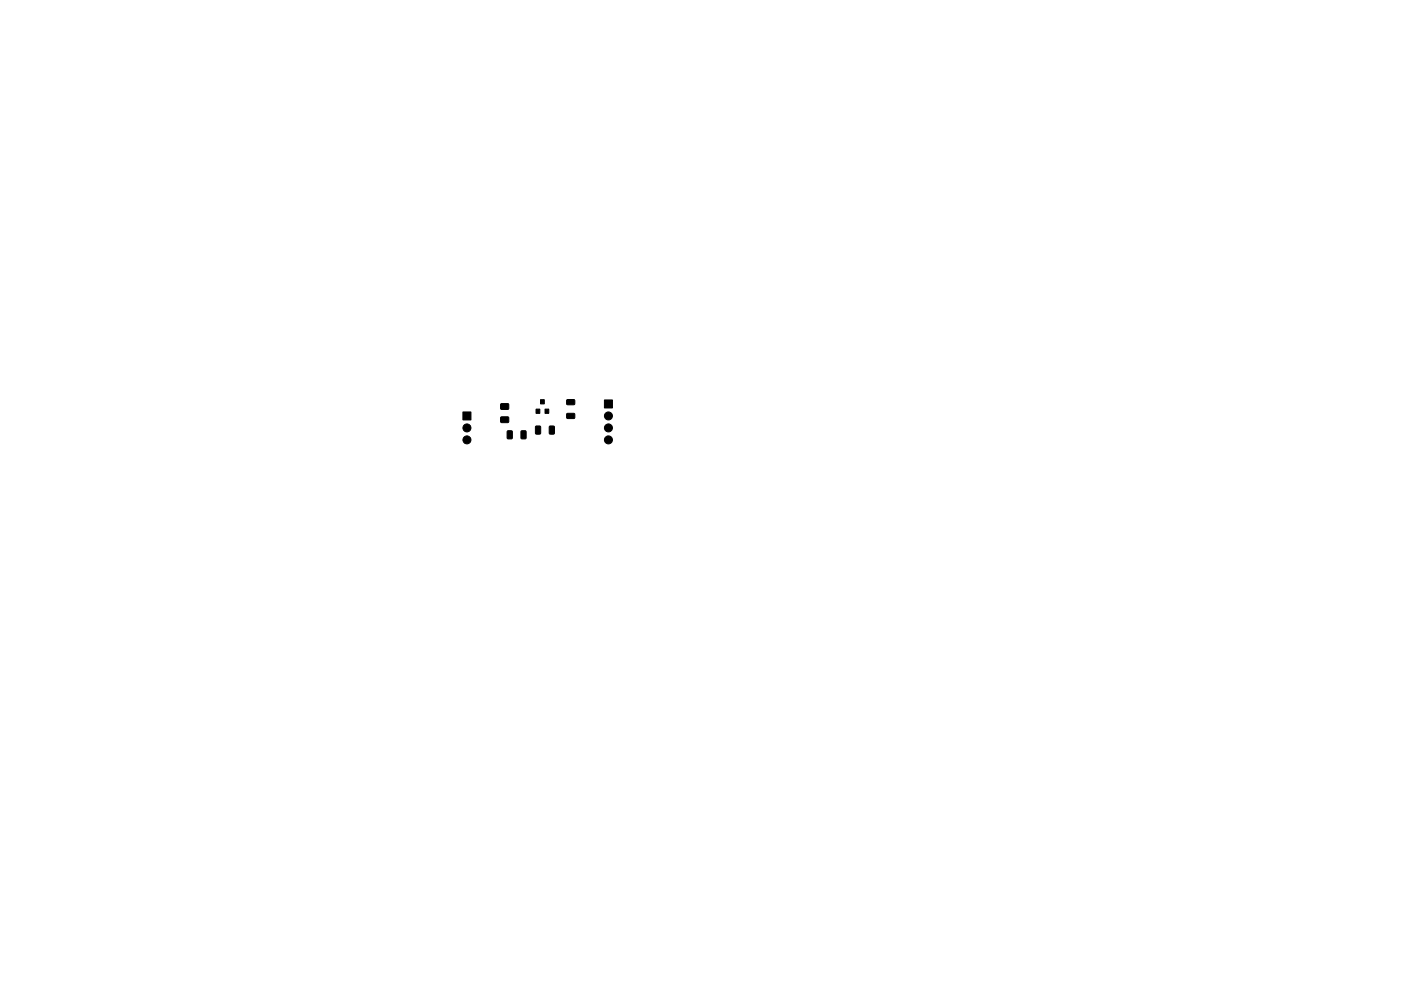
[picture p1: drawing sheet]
<svg xmlns="http://www.w3.org/2000/svg" width="297mm" height="210mm" viewBox="0 0 297 210" stroke-linecap="round" stroke-linejoin="round" font-family="sans-serif">
<g fill="#000" stroke="#000" stroke-width=".21">
<path d="M98.1 87.4h1.7v1.7h-1.7zM106.2 85.7h1.6v1.1h-1.6zM106.2 88.5h1.6v1.1h-1.6zM107.6 91.4h.8l.2 .1v1.4l-.1 .2h-.8l-.2-.1zM110.5 91.4h.8l.2 .1 .1 1.4-.2 .2h-.7l-.2-.1zM113.6 90.4h.8l.2 .1v1.4l-.1 .2h-.8l-.2-.1zM113.7 86.8h.8v.9h-.8zM114.6 84.8h.8v.9h-.8zM115.5 86.8h.9v.9h-.9zM116.5 90.4h.8l.2 .1 .1 1.4-.2 .2h-.7l-.2-.1zM120.2 87.8l1.5-.1 .2 .2-.1 .8-.2 .1h-1.3l-.2-.2zM120.2 84.8h1.5l.2 .2-.1 .8-.2 .1h-1.3l-.2-.2z"/>
<path d="M128.2 84.9h1.6v1.7h-1.6z"/>
<circle cx="99" cy="93.3" r=".85"/>
<circle cx="99" cy="90.8" r=".85"/>
<circle cx="129" cy="93.3" r=".85"/>
<circle cx="129" cy="90.8" r=".85"/>
<circle cx="129" cy="88.2" r=".85"/>
</g>
</svg>
